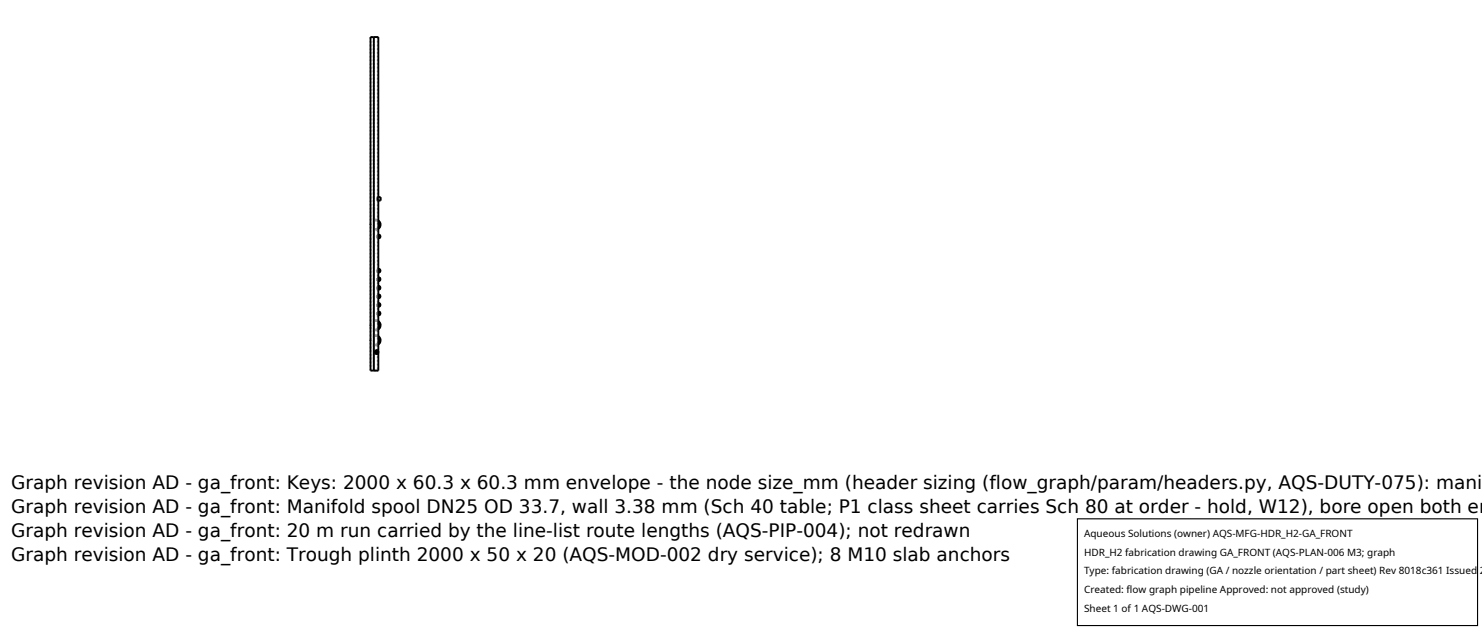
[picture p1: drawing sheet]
<svg xmlns="http://www.w3.org/2000/svg" width="212mm" height="90mm" viewBox="0 0 212 90" stroke-linecap="round" stroke-linejoin="round" font-family="sans-serif">
<defs><g id="words">
<g font-size="2.6">
<text x="1.6" y="69.8">Graph revision AD - ga_front: Keys: 2000 x 60.3 x 60.3 mm envelope - the node size_mm (header sizing (flow_graph/param/headers.py, AQS-DUTY-075): mani</text>
<text x="1.6" y="73.3">Graph revision AD - ga_front: Manifold spool DN25 OD 33.7, wall 3.38 mm (Sch 40 table; P1 class sheet carries Sch 80 at order - hold, W12), bore open both en</text>
<text x="1.6" y="76.7">Graph revision AD - ga_front: 20 m run carried by the line-list route lengths (AQS-PIP-004); not redrawn</text>
<text x="1.6" y="80.2">Graph revision AD - ga_front: Trough plinth 2000 x 50 x 20 (AQS-MOD-002 dry service); 8 M10 slab anchors</text>
</g>
<g font-size="1.4">
<text x="154.8" y="76.6">Aqueous Solutions (owner) AQS-MFG-HDR_H2-GA_FRONT</text>
<text x="154.8" y="79.3">HDR_H2 fabrication drawing GA_FRONT (AQS-PLAN-006 M3; graph</text>
<text x="154.8" y="82">Type: fabrication drawing (GA / nozzle orientation / part sheet) Rev 8018c361 Issued 2</text>
<text x="154.8" y="84.7">Created: flow graph pipeline Approved: not approved (study)</text>
<text x="154.8" y="87.4">Sheet 1 of 1 AQS-DWG-001</text>
</g>
</g></defs>
<g fill="none" stroke="#a0a0a0" stroke-width=".26" stroke-dasharray=".3 .3" stroke-linecap="butt">
<path d="M52.9 5.3h.5M53.4 5.3v24.4M53.4 5.3h.6M53.4 5.3v26.1M53.4 5.3v47.6M54 5.3h-.6M54 5.3v22.8M52.9 32.1v-.1M52.9 32v-26.7M53.4 30v22.9M53.4 30v.1M53.4 30.1v-.1"/>
<path d="M53.4 30v1.4M53.4 31.5v-.1M53.4 31.5v1.2M53.4 32.8v-.1M53.4 32.8v2M53.4 35.1v-.3M53.4 35.1v1M53.4 36.4v-.3M53.4 36.4v.9M53.4 37.6v-.3M53.4 37.6v8.2M53.4 37.3v.3"/>
<path d="M53.4 36.1v.3M53.4 34.8v.3M53.4 31.4h.5M53.4 30v-.1M53.4 29.6v.4M53.4 30v-.4M53.4 29.7v-.1M53.4 29.6v.1M53.4 29.7v.1M53.4 31.4v-26.1M53.4 31.4h.3l.3 .1 .3 .2 .1 .4-.1 .3-.2 .3-.4 .1h-.3M53.4 31.5h.3l.3 .1"/>
<path d="M53.4 32.7l.6-.1 .3-.5-.1-.3-.2-.2-.3-.1h-.3M53.4 32.7v-1.2M53.4 34.8v-2M53.4 36.1v-1M53.4 37.3v-.9M53.4 29.9v.2M53.4 30.1v-.2M53.4 29.9v.1M53.4 29.8v-.2M53.4 29.6v.2M53.4 29.8v.1M53.4 29.8v-.1"/>
<path d="M53.8 28.3v.1M53.8 28.3l.2-.2M53.8 28.4l.2 .2M53.8 28.4v.2M53.8 28.6v-.2M53.8 28.3v-.2M53.8 28.1v.2M53.8 28.2v.4M53.8 28.6v-.4M53.8 28.2h.2M53.9 32.8h-.5M53.9 32.7v.1"/>
<path d="M53.9 32.7h-.5M53.9 31.5h-.5M53.9 31.4h-.5M53.9 31.4v.1M53.9 33.6v.3M53.9 33.9v-.3M53.9 38.5v.3M53.9 38.8v-.3M53.9 39.7v.3M54 28.1l-.2 .2M54 28.6l-.2-.2M54 28.2v.4"/>
<path d="M54 28.6v-.4M54 28.6v24.3M54 28.6h-.2M54 28.1h-.2M54 28.5v-.3M54 31.5l-.6-.1M54 32.7l-.6 .1M54 31.5v.1M54 32.6v.1M54 32.6l-.3 .1h-.3M54 33.9v.1M54 34l-.2-.2 .2-.3"/>
<path d="M54 33.5v.1M54 33.9l-.1-.1 .1-.2M54 38.8v.1M54 38.9l-.2-.2 .2-.3M54 38.4v.1M54 38.8l-.1-.1 .1-.2M54 39.6v.1M54 28.2v-.1M54 28.2h.4M54.1 39.7l.2 .2-.2 .2-.2-.2 .2-.2M54.1 39.6l.2 .3v.1l-.2 .1h-.2l-.1-.2 .1-.2 .2-.1M54.1 38.5l.2 .2-.2 .1-.2-.2 .2-.1"/>
<path d="M54.1 38.4l.2 .1v.2l-.1 .1-.1 .1-.2-.1-.1-.2 .3-.2M54.1 33.6l.2 .2-.2 .2-.2-.2 .2-.2M54.1 33.5l.2 .1v.2v.2h-.2l-.2-.1-.1-.2 .3-.2M54.4 28.6v-.5M54.4 28.2v.4M54.4 28.6v-.4M54.4 28.6h-.4M52.9 52.9h.5M52.9 52.9v-4.3M52.9 48.6v-2.1M52.9 46.5v-.1M52.9 46.4v-14.3"/>
<path d="M53.4 52.9h.6M53.4 45.9v-.1M53.4 45.9v1.1M53.4 47.1v-.1M53.4 47.1v.8M53.4 48v-.1M53.4 48v1.2M53.4 49.3v-.1M53.4 49.3v.8M53.4 50.4v-.3M53.4 50.4v2.5M53.4 50.1v.3"/>
<path d="M53.4 47.9h.5M53.4 45.8h.5M53.4 45.8v-8.2M53.4 45.8l.4-.1 .2 .1 .3 .3 .1 .3-.1 .4-.2 .2-.4 .2-.3-.1M53.4 45.9l.3-.1 .3 .1M53.4 47l.3 .1 .3-.1 .3-.5-.1-.3-.2-.3-.3-.1-.3 .1M53.4 47v-1.1M53.4 47.9v-.8M53.4 47.9h.3l.3 .1 .3 .2 .1 .4-.1 .3-.2 .3-.3 .1h-.4M53.4 48h.3l.3 .1M53.4 49.2l.6-.1 .2-.2 .1-.3-.1-.2-.2-.3-.3-.1h-.3M53.4 49.2v-1.2"/>
<path d="M53.4 50.1v-.8M53.4 52.9v-2.5M53.5 50.2v.1M53.6 50.3v.1M53.6 50.2h-.1M53.6 50.1v.1M53.7 50.1h-.1M53.7 50.2v-.1M53.7 50.5h.1M53.9 50.4l-.2 .1-.1-.2M53.9 49.3h-.5M53.9 49.2v.1"/>
<path d="M53.9 49.2h-.5M53.9 48h-.5M53.9 47.9h-.5M53.9 47.9v.1M53.9 47.1h-.5M53.9 47v.1M53.9 47h-.5M53.9 45.9h-.5M53.9 45.8h-.5M53.9 45.8v.1M53.9 50.4v.1M53.9 50v.1"/>
<path d="M53.9 40v-.3M53.9 40.9v.4M53.9 41.3v-.4M53.9 42.2v.3M53.9 42.5v-.3M53.9 43.4v.3M53.9 43.7v-.3M53.9 44.6v.3M53.9 44.9v-.3M53.9 50.1h-.2l-.1 .2 .1 .1h.2M53.9 50l-.3 .1-.1 .2 .1 .2h.3M54 52.9h-.6"/>
<path d="M54 45.8h-.6M54 47.1h-.6M54 45.8v.1M54 45.9v.1M54 47v.1M54 47l-.3 .1-.3-.1M54 48l-.6-.1M54 49.2l-.6 .1M54 48v.1M54 49.1v.1M54 49.1l-.3 .1h-.3M54 50.1l-.2-.1"/>
<path d="M54 50.5h-.2l-.2-.1v-.3l.2-.1M54 50.3v.2M54 50.1v.1M54 40v.1M54 40.1l-.2-.2 .2-.3M54 40l-.1-.1 .1-.2M54 41.3l-.2-.2 .2-.2M54 41.3l-.1-.2 .1-.2M54 42.5l-.2-.2 .2-.2M54 42.1v.1M54 42.5l-.1-.2 .1-.1M54 43.7v.1"/>
<path d="M54 43.8l-.2-.2 .2-.3M54 43.3v.1M54 43.7l-.1-.1 .1-.2M54 44.9v.1M54 45l-.2-.2 .2-.3M54 44.5v.1M54 44.9l-.1-.1 .1-.2M54 42.2v-.1M54 40.9v-.1M54 50.3v-.1M54 50.5v-.4M54 46.9v.1"/>
<path d="M54 42.6v-.1M54 40.1v-.1M54 50.2v.2M54.1 44.6l.2 .2-.2 .1-.2-.2 .2-.1M54.1 44.5l.2 .2v.2l-.2 .1-.2-.1-.1-.1 .1-.2 .2-.1M54.1 43.3l.2 .3-.2 .1-.2-.2 .2-.2M54.1 43.3l.2 .1v.1v.2l-.2 .1-.2-.1-.1-.2 .3-.2M54.1 42.1l.2 .2-.2 .2-.2-.2 .2-.2M54.1 42.1l.2 .2v.2l-.2 .1-.2-.1-.1-.2 .1-.2h.2M54.1 40.9l.2 .2-.2 .2-.2-.2 .2-.2M54.1 40.8l.2 .3v.2h-.2l-.3-.2 .1-.2 .2-.1"/>
</g>
<g fill="none" stroke="#000" stroke-width=".26">
<path d="M53.4 5.3v47.6M52.9 32v.1M54 28.5v.1M54 28.2h.1M54 31.5l.3 .2 .1 .4-.1 .3-.3 .3M54 31.6l.3 .4-.3 .6M54 28.1l-.1 .3 .1 .2M54 39.7l.3 .2-.1 .1-.2 .1M54 39.6l.2 .1 .1 .2-.1 .2h-.2M54 38.5l.3 .1-.1 .2h-.2M54 38.4l.2 .1 .1 .1-.1 .2-.2 .1M54 33.6l.3 .2-.1 .1h-.2"/>
<path d="M54 33.5l.2 .1 .1 .2v.2h-.3M54 28.1v-22.8h-1.1v47.6h1.1v-2.5M54 28.1h.4v.5h-.4M54 28.6v21.6M52.9 46.4v.1M52.9 48.6h.1M53.5 50.3l.1 .1M53.5 50.3h.1M53.5 50.2h.1M53.6 50.4h.1M53.6 50.2h.1M53.6 50.1h.1"/>
<path d="M53.6 50.5h.1M53.7 50.1h.1M53.7 50.2l-.1 .1M53.7 50.5h.1M53.7 50v.1M53.8 50h-.1M53.8 50.5h.1M53.8 50h.1M53.8 50.1l-.2 .1 .1 .2 .1 .1 .2-.2M53.8 50.1l.2 .1M53.9 50.5h-.1M53.9 50.1h-.2"/>
<path d="M53.9 50.1h.1M53.9 50h.1M53.9 50.5h.1M53.9 50.4h.1M54 45.9l.3 .2 .1 .3-.1 .4-.3 .2M54 46l.3 .4-.3 .5M54 48l.3 .2 .1 .4-.1 .3-.3 .3M54 48.1l.3 .5-.3 .5M54 44.6l.3 .1-.1 .2h-.2M54 44.5l.2 .1 .1 .1-.1 .3h-.2M54 43.4l.3 .1-.1 .2h-.2M54 43.3h.2l.1 .2v.2l-.3 .1"/>
<path d="M54 42.1l.3 .2-.1 .2h-.2M54 42.1h.2l.1 .2v.2l-.3 .1M54 40.9l.3 .2-.1 .1-.2 .1M54 40.8l.2 .1 .1 .2v.2h-.3"/>
<circle cx="53.8" cy="50.3" r=".19"/>
<circle cx="53.8" cy="50.3" r=".25"/>
</g>
<path d="M153.9 74.1h57.1v15.2h-57.1z" fill="#fff" stroke="#000" stroke-width=".16"/>
<use href="#words"/>
</svg>
